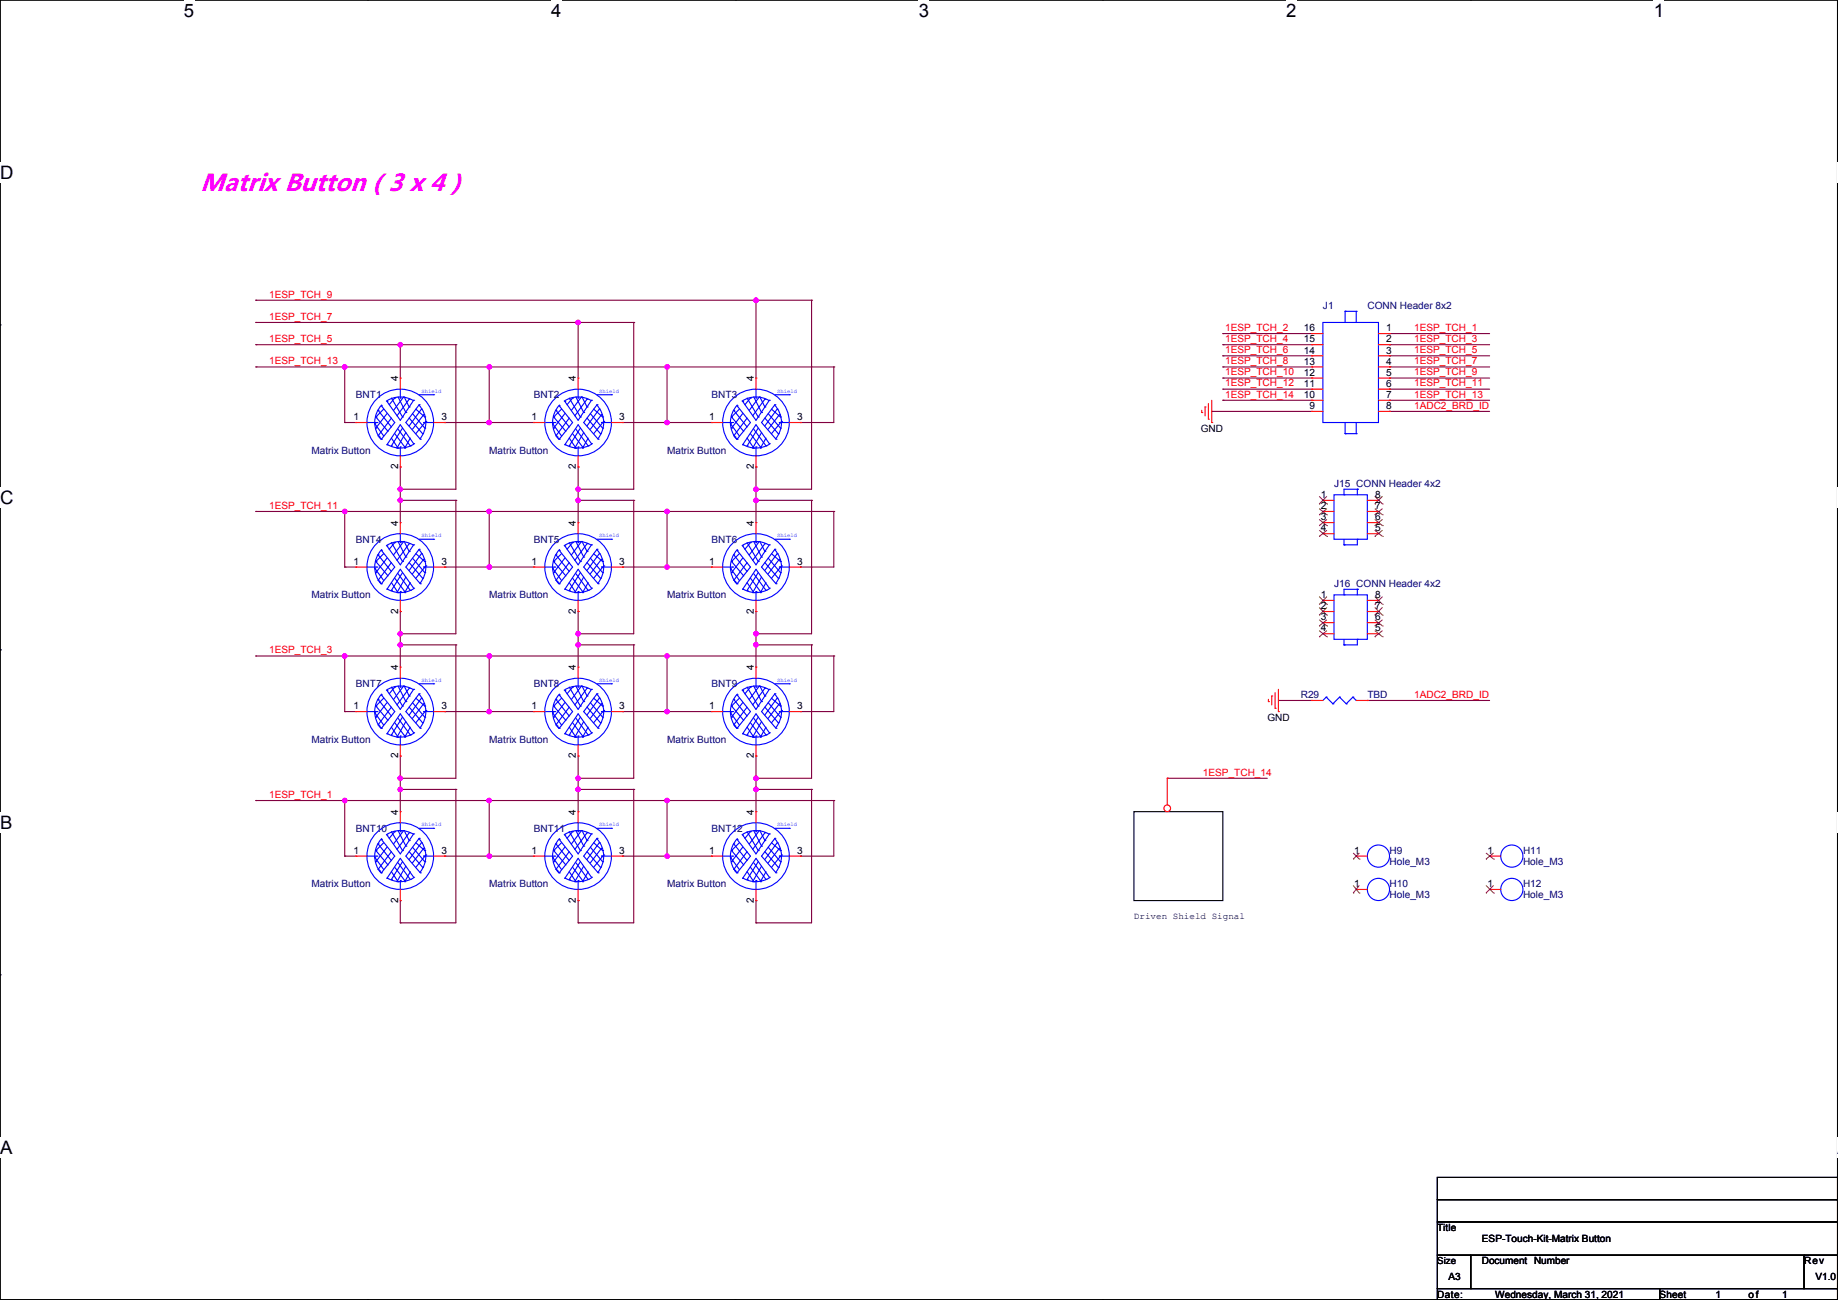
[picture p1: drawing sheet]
<svg xmlns="http://www.w3.org/2000/svg" width="420mm" height="297mm" viewBox="0 0 420 297" stroke-linecap="round" stroke-linejoin="round" font-family="sans-serif">
<defs><g id="words">
<text font-size="5.6" fill="#f0f" x="45.8" y="43.7">Matrix Button ( 3 x 4 )</text>
<g font-size="4.2">
<text x="42" y="3.8">5</text>
<text x="126" y="3.8">4</text>
<text x="209.9" y="3.8">3</text>
<text x="293.9" y="3.8">2</text>
<text x="377.9" y="3.8">1</text>
<text x="0" y="41">D</text>
<text x="0" y="115.2">C</text>
<text x="0" y="189.4">B</text>
<text x="0" y="263.7">A</text>
<text x="419.9" y="263.7">A</text>
</g>
<g font-size="2.3" fill="#f00">
<text x="61.5" y="68">1ESP_TCH_9</text>
<text x="61.5" y="73.1">1ESP_TCH_7</text>
<text x="280" y="75.6">1ESP_TCH_2</text>
<text x="323.1" y="75.6">1ESP_TCH_1</text>
<text x="61.5" y="83.2">1ESP_TCH_13</text>
<text x="61.5" y="78.1">1ESP_TCH_5</text>
<text x="280" y="78.1">1ESP_TCH_4</text>
<text x="280" y="80.7">1ESP_TCH_6</text>
<text x="280" y="83.2">1ESP_TCH_8</text>
<text x="323.1" y="83.2">1ESP_TCH_7</text>
<text x="323.1" y="80.7">1ESP_TCH_5</text>
<text x="323.1" y="78.1">1ESP_TCH_3</text>
<text x="280" y="85.8">1ESP_TCH_10</text>
<text x="280" y="88.3">1ESP_TCH_12</text>
<text x="323.1" y="88.3">1ESP_TCH_11</text>
<text x="323.1" y="85.8">1ESP_TCH_9</text>
<text x="280" y="90.8">1ESP_TCH_14</text>
<text x="323.1" y="93.4">1ADC2_BRD_ID</text>
<text x="323.1" y="90.8">1ESP_TCH_13</text>
<text x="61.5" y="116.2">1ESP_TCH_11</text>
<text x="61.5" y="149.3">1ESP_TCH_3</text>
<text x="323.1" y="159.4">1ADC2_BRD_ID</text>
<text x="274.9" y="177.2">1ESP_TCH_14</text>
<text x="61.5" y="182.3">1ESP_TCH_1</text>
</g>
<g font-size="2.3" fill="#000080">
<text x="302.3" y="70.6">J1</text>
<text x="312.5" y="70.6">CONN Header 8x2</text>
<text x="81.3" y="91">BNT1</text>
<text x="122" y="91">BNT2</text>
<text x="162.6" y="91">BNT3</text>
<text x="71.2" y="103.7">Matrix Button</text>
<text x="111.8" y="103.7">Matrix Button</text>
<text x="152.4" y="103.7">Matrix Button</text>
<text x="304.9" y="111.3">J15 CONN Header 4x2</text>
<text x="81.3" y="124">BNT4</text>
<text x="122" y="124">BNT5</text>
<text x="162.6" y="124">BNT6</text>
<text x="71.2" y="136.7">Matrix Button</text>
<text x="111.8" y="136.7">Matrix Button</text>
<text x="152.4" y="136.7">Matrix Button</text>
<text x="304.9" y="134.1">J16 CONN Header 4x2</text>
<text x="81.3" y="157">BNT7</text>
<text x="122" y="157">BNT8</text>
<text x="162.6" y="157">BNT9</text>
<text x="297.2" y="159.5">R29</text>
<text x="312.5" y="159.5">TBD</text>
<text x="71.2" y="169.7">Matrix Button</text>
<text x="111.8" y="169.7">Matrix Button</text>
<text x="152.4" y="169.7">Matrix Button</text>
<text x="81.3" y="190">BNT10</text>
<text x="122" y="190">BNT11</text>
<text x="162.6" y="190">BNT12</text>
<text x="317.6" y="195.1">H9</text>
<text x="317.6" y="197.6">Hole_M3</text>
<text x="348" y="195.1">H11</text>
<text x="348" y="197.6">Hole_M3</text>
<text x="71.2" y="202.7">Matrix Button</text>
<text x="111.8" y="202.7">Matrix Button</text>
<text x="152.4" y="202.7">Matrix Button</text>
<text x="317.6" y="202.7">H10</text>
<text x="348" y="202.7">H12</text>
<text x="317.6" y="205.3">Hole_M3</text>
<text x="348" y="205.3">Hole_M3</text>
</g>
<g font-size="2.3">
<text x="298" y="75.7">16</text>
<text x="316.8" y="75.7">1</text>
<text x="298" y="83.3">13</text>
<text x="298" y="80.8">14</text>
<text x="298" y="78.2">15</text>
<text x="316.8" y="78.2">2</text>
<text x="316.8" y="80.8">3</text>
<text x="316.8" y="83.3">4</text>
<text x="91" y="87.1" transform="rotate(-90 91 87.1)">4</text>
<text x="131.6" y="87.1" transform="rotate(-90 131.6 87.1)">4</text>
<text x="172.2" y="87.1" transform="rotate(-90 172.2 87.1)">4</text>
<text x="298" y="88.4">11</text>
<text x="298" y="85.9">12</text>
<text x="316.8" y="85.9">5</text>
<text x="316.8" y="88.4">6</text>
<text x="298" y="90.9">10</text>
<text x="299.3" y="93.5">9</text>
<text x="316.8" y="90.9">7</text>
<text x="316.8" y="93.5">8</text>
<text x="80.8" y="96">1</text>
<text x="100.9" y="96">3</text>
<text x="121.4" y="96">1</text>
<text x="141.5" y="96">3</text>
<text x="162.1" y="96">1</text>
<text x="182.2" y="96">3</text>
<text x="274.4" y="98.6">GND</text>
<text x="91" y="107.2" transform="rotate(-90 91 107.2)">2</text>
<text x="131.6" y="107.2" transform="rotate(-90 131.6 107.2)">2</text>
<text x="172.2" y="107.2" transform="rotate(-90 172.2 107.2)">2</text>
<text x="301.8" y="113.8">1</text>
<text x="314.2" y="113.8">8</text>
<text x="301.8" y="116.3">2</text>
<text x="301.8" y="118.9">3</text>
<text x="314.2" y="118.9">6</text>
<text x="314.2" y="116.3">7</text>
<text x="91" y="120.2" transform="rotate(-90 91 120.2)">4</text>
<text x="131.6" y="120.2" transform="rotate(-90 131.6 120.2)">4</text>
<text x="172.2" y="120.2" transform="rotate(-90 172.2 120.2)">4</text>
<text x="301.8" y="121.4">4</text>
<text x="314.2" y="121.4">5</text>
<text x="80.8" y="129">1</text>
<text x="100.9" y="129">3</text>
<text x="121.4" y="129">1</text>
<text x="141.5" y="129">3</text>
<text x="162.1" y="129">1</text>
<text x="182.2" y="129">3</text>
<text x="301.8" y="136.7">1</text>
<text x="314.2" y="136.7">8</text>
<text x="91" y="140.2" transform="rotate(-90 91 140.2)">2</text>
<text x="131.6" y="140.2" transform="rotate(-90 131.6 140.2)">2</text>
<text x="172.2" y="140.2" transform="rotate(-90 172.2 140.2)">2</text>
<text x="301.8" y="139.2">2</text>
<text x="301.8" y="141.7">3</text>
<text x="314.2" y="141.7">6</text>
<text x="314.2" y="139.2">7</text>
<text x="301.8" y="144.3">4</text>
<text x="314.2" y="144.3">5</text>
<text x="91" y="153.2" transform="rotate(-90 91 153.2)">4</text>
<text x="131.6" y="153.2" transform="rotate(-90 131.6 153.2)">4</text>
<text x="172.2" y="153.2" transform="rotate(-90 172.2 153.2)">4</text>
<text x="80.8" y="162.1">1</text>
<text x="100.9" y="162.1">3</text>
<text x="121.4" y="162.1">1</text>
<text x="141.5" y="162.1">3</text>
<text x="162.1" y="162.1">1</text>
<text x="182.2" y="162.1">3</text>
<text x="289.6" y="164.6">GND</text>
<text x="91" y="173.2" transform="rotate(-90 91 173.2)">2</text>
<text x="131.6" y="173.2" transform="rotate(-90 131.6 173.2)">2</text>
<text x="172.2" y="173.2" transform="rotate(-90 172.2 173.2)">2</text>
<text x="91" y="186.2" transform="rotate(-90 91 186.2)">4</text>
<text x="131.6" y="186.2" transform="rotate(-90 131.6 186.2)">4</text>
<text x="172.2" y="186.2" transform="rotate(-90 172.2 186.2)">4</text>
<text x="80.8" y="195.1">1</text>
<text x="100.9" y="195.1">3</text>
<text x="121.4" y="195.1">1</text>
<text x="141.5" y="195.1">3</text>
<text x="162.1" y="195.1">1</text>
<text x="182.2" y="195.1">3</text>
<text x="309.4" y="195.1">1</text>
<text x="339.9" y="195.1">1</text>
<text x="309.4" y="202.7">1</text>
<text x="339.9" y="202.7">1</text>
<text x="91" y="206.3" transform="rotate(-90 91 206.3)">2</text>
<text x="131.6" y="206.3" transform="rotate(-90 131.6 206.3)">2</text>
<text x="172.2" y="206.3" transform="rotate(-90 172.2 206.3)">2</text>
<text x="328.4" y="281.2">Title</text>
<text x="338.6" y="283.8">ESP-Touch-Kit-Matrix Button</text>
<text x="331" y="292.4">A3</text>
<text x="338.6" y="288.8">Document Number</text>
<text x="412.3" y="288.8">Rev</text>
<text x="414.8" y="292.4">V1.0</text>
<text x="328.4" y="296.4">Date:</text>
<text x="341.7" y="296.4">Wednesday, March 31, 2021</text>
<text x="379.2" y="296.4">Sheet</text>
<text x="392" y="296.4">1</text>
<text x="399.6" y="296.4">of</text>
<text x="407.2" y="296.4">1</text>
</g>
<text font-size="2.2" x="328.4" y="288.8">Size</text>
<text font-size="2.1" x="259.1" y="210">Driven Shield Signal</text>
<g font-size="1.3" fill="#00f">
<text x="96.3" y="89.7">Shield</text>
<text x="136.9" y="89.7">Shield</text>
<text x="177.6" y="89.7">Shield</text>
<text x="96.3" y="122.7">Shield</text>
<text x="136.9" y="122.7">Shield</text>
<text x="177.6" y="122.7">Shield</text>
<text x="96.3" y="155.7">Shield</text>
<text x="136.9" y="155.7">Shield</text>
<text x="177.6" y="155.7">Shield</text>
<text x="96.3" y="188.7">Shield</text>
<text x="136.9" y="188.7">Shield</text>
<text x="177.6" y="188.7">Shield</text>
</g>
</g></defs>
<path d="M0 0h419.9v296.9h-419.9z" fill="none" stroke="#000" stroke-width=".25"/>
<g fill="#fff">
<path d="M42 0h2.4v4.7h-2.4z"/>
<path d="M42 296.9l2.4 .1z"/>
</g>
<path d="M84 0h.1M84 296.9h.1" fill="none" stroke="#000" stroke-width=".25"/>
<g fill="#fff">
<path d="M126 0h2.3v4.7h-2.3z"/>
<path d="M126 296.9l2.3 .1z"/>
</g>
<path d="M168 0h.1M168 296.9h.1" fill="none" stroke="#000" stroke-width=".25"/>
<g fill="#fff">
<path d="M210 0h2.3v4.7h-2.3z"/>
<path d="M210 296.9l2.3 .1z"/>
</g>
<path d="M251.9 0h.1M251.9 296.9h.1" fill="none" stroke="#000" stroke-width=".25"/>
<g fill="#fff">
<path d="M293.9 0h2.4v4.7h-2.4z"/>
<path d="M293.9 296.9l2.4 .1z"/>
</g>
<path d="M335.9 0h.1M335.9 296.9h.1" fill="none" stroke="#000" stroke-width=".25"/>
<g fill="#fff">
<path d="M377.9 0h2.3v4.7h-2.3z"/>
<path d="M377.9 296.9l2.3 .1z"/>
<path d="M0 37.1h3.1v4.8h-3.1z"/>
<path d="M419.9 37.1h.1v4.8h-.1z"/>
<path d="M0 111.4h3.1v4.7h-3.1z"/>
<path d="M419.9 111.4h.1v4.7h-.1z"/>
</g>
<path d="M0 74.2h.1M419.9 74.2h.1" fill="none" stroke="#000" stroke-width=".25"/>
<g fill="#fff">
<path d="M0 185.6h2.9v4.7h-2.9z"/>
<path d="M419.9 185.6h.1v4.7h-.1z"/>
</g>
<path d="M0 148.5h.1M419.9 148.5h.1" fill="none" stroke="#000" stroke-width=".25"/>
<g fill="#fff">
<path d="M0 259.8h2.9v4.8h-2.9z"/>
<path d="M419.9 259.8h.1v4.8h-.1z"/>
</g>
<path d="M259.1 185.4h20.3v20.4h-20.3zM0 222.7h.1M419.9 222.7h.1M328.5 274.1h91.4v5.1h-91.4zM328.5 279.2h91.4v7.6h-91.4zM328.5 269h91.4v5.1h-91.4zM328.5 286.8h7.6v7.6h-7.6zM328.5 294.4h50.8v2.5h-50.8zM336.1 286.8h76.2v7.6h-76.2zM379.3 294.4h40.6v2.5h-40.6zM412.3 286.8h7.6v7.6h-7.6z" fill="none" stroke="#000" stroke-width=".25"/>
<g fill="none" stroke="#800040" stroke-width=".25">
<path d="M58.5 78.8h.1M58.5 73.7h.1M58.5 68.6h.1M58.5 78.8h45.7M58.5 73.7h86.3M58.5 68.6h127M91.5 78.8h.1M91.5 78.8v7.6M104.2 78.8h.1M104.2 78.8v33h-12.7M132.1 73.7h.1M132.1 73.7v12.7"/>
<path d="M144.8 73.7h.1M144.8 73.7v38.1h-12.7M172.8 68.6h.1M172.8 68.6v17.8M185.5 68.6h.1M185.5 68.6v43.2h-12.7M279.4 76.2h.1M279.4 78.8h.1M279.4 78.8h20.4M279.4 76.2h20.4M317.5 78.8h.1M317.5 76.2h.1"/>
<path d="M317.5 78.8h22.9M317.5 76.2h22.9M58.5 83.8h.1M58.5 83.8h132M78.8 83.8h.1M78.8 96.5h.1M78.8 83.8v12.7M78.8 96.5h2.5M101.6 96.5h.1M101.6 96.5h20.4M111.8 83.8h.1M111.8 96.5h.1"/>
<path d="M111.8 83.8v12.7M142.3 96.5h.1M142.3 96.5h20.3M152.4 83.8h.1M152.4 96.5h.1M152.4 83.8v12.7M182.9 96.5h.1M190.5 83.8h.1M190.5 83.8v12.7h-7.6M276.9 94h.1M276.9 94h22.9M279.4 91.5h.1"/>
<path d="M279.4 81.3h.1M279.4 83.8h.1M279.4 86.4h.1M279.4 88.9h.1M279.4 83.8h20.4M279.4 91.5h20.4M279.4 88.9h20.4M279.4 86.4h20.4M279.4 81.3h20.4M317.5 94h.1M317.5 91.5h.1M317.5 88.9h.1"/>
<path d="M317.5 86.4h.1M317.5 83.8h.1M317.5 81.3h.1M317.5 83.8h22.9M317.5 94h22.9M317.5 91.5h22.9M317.5 88.9h22.9M317.5 86.4h22.9M317.5 81.3h22.9M58.5 116.9h.1M58.5 116.9h132M78.8 116.9h.1"/>
<path d="M78.8 116.9v12.7M91.5 111.8h.1M91.5 114.3h.1M91.5 106.7h.1M91.5 106.7v12.7M91.5 114.3h12.7M104.2 114.3h.1M104.2 114.3v30.5h-12.7M111.8 116.9h.1M111.8 116.9v12.7M132.1 111.8h.1M132.1 114.3h.1"/>
<path d="M132.1 106.7h.1M132.1 106.7v12.7M132.1 114.3h12.7M144.8 114.3h.1M144.8 114.3v30.5h-12.7M152.4 116.9h.1M152.4 116.9v12.7M172.8 111.8h.1M172.8 114.3h.1M172.8 106.7h.1M172.8 106.7v12.7M172.8 114.3h12.7"/>
<path d="M185.5 114.3h.1M185.5 114.3v30.5h-12.7M190.5 116.9h.1M190.5 116.9v12.7h-7.6M78.8 129.6h.1M78.8 129.6h2.5M91.5 139.7h.1M91.5 139.7v12.7M101.6 129.6h.1M101.6 129.6h20.4M111.8 129.6h.1M132.1 139.7h.1"/>
<path d="M132.1 139.7v12.7M142.3 129.6h.1M142.3 129.6h20.3M152.4 129.6h.1M172.8 139.7h.1M172.8 139.7v12.7M182.9 129.6h.1M58.5 149.9h.1M58.5 149.9h132M78.8 149.9h.1M78.8 149.9v12.7M91.5 144.8h.1"/>
<path d="M91.5 147.3h.1M91.5 147.3h12.7M104.2 147.3h.1M104.2 147.3v30.5h-12.7M111.8 149.9h.1M111.8 149.9v12.7M132.1 144.8h.1M132.1 147.3h.1M132.1 147.3h12.7M144.8 147.3h.1M144.8 147.3v30.5h-12.7M152.4 149.9h.1"/>
<path d="M152.4 149.9v12.7M172.8 144.8h.1M172.8 147.3h.1M172.8 147.3h12.7M185.5 147.3h.1M185.5 147.3v30.5h-12.7M190.5 149.9h.1M190.5 149.9v12.7h-7.6M78.8 162.6h.1M78.8 162.6h2.5M91.5 177.8h.1M91.5 172.7h.1"/>
<path d="M91.5 172.7v12.7M101.6 162.6h.1M101.6 162.6h20.4M111.8 162.6h.1M132.1 177.8h.1M132.1 172.7h.1M132.1 172.7v12.7M142.3 162.6h.1M142.3 162.6h20.3M152.4 162.6h.1M172.8 177.8h.1M172.8 172.7h.1"/>
<path d="M172.8 172.7v12.7M182.9 162.6h.1M266.7 177.8h.1M266.7 177.8h22.9M292.1 160h.1M292.1 160h7.7M312.5 160h.1M312.5 160h27.9M58.5 182.9h.1M58.5 182.9h132M78.8 195.6h.1M78.8 182.9h.1"/>
<path d="M78.8 182.9v12.7M78.8 195.6h2.5M91.5 180.4h.1M91.5 180.4h12.7M101.6 195.6h.1M101.6 195.6h20.4M104.2 180.4h.1M104.2 180.4v30.4h-12.7M111.8 182.9h.1M111.8 195.6h.1M111.8 182.9v12.7M132.1 180.4h.1"/>
<path d="M132.1 180.4h12.7M142.3 195.6h.1M142.3 195.6h20.3M144.8 180.4h.1M144.8 180.4v30.4h-12.7M152.4 182.9h.1M152.4 195.6h.1M152.4 182.9v12.7M172.8 180.4h.1M172.8 180.4h12.7M182.9 195.6h.1M185.5 180.4h.1"/>
<path d="M185.5 180.4v30.4h-12.7M190.5 182.9h.1M190.5 182.9v12.7h-7.6M91.5 210.8h.1M91.5 205.8h.1M91.5 205.8v5M132.1 210.8h.1M132.1 205.8h.1M132.1 205.8v5M172.8 210.8h.1M172.8 205.8h.1M172.8 205.8v5"/>
</g>
<g fill="#f0f" stroke="#f0f" stroke-width=".25">
<circle cx="111.8" cy="96.5" r=".5"/>
<circle cx="111.8" cy="83.8" r=".5"/>
<circle cx="78.8" cy="83.8" r=".5"/>
<circle cx="152.4" cy="83.8" r=".5"/>
<circle cx="111.8" cy="162.6" r=".5"/>
<circle cx="111.8" cy="116.8" r=".5"/>
<circle cx="78.8" cy="116.8" r=".5"/>
<circle cx="152.4" cy="129.5" r=".5"/>
<circle cx="152.4" cy="116.8" r=".5"/>
<circle cx="111.8" cy="149.9" r=".5"/>
<circle cx="78.8" cy="149.9" r=".5"/>
<circle cx="152.4" cy="162.6" r=".5"/>
<circle cx="152.4" cy="149.9" r=".5"/>
<circle cx="152.4" cy="96.5" r=".5"/>
<circle cx="91.5" cy="144.8" r=".5"/>
<circle cx="132.1" cy="114.3" r=".5"/>
<circle cx="111.8" cy="129.5" r=".5"/>
<circle cx="172.7" cy="114.3" r=".5"/>
<circle cx="172.7" cy="144.8" r=".5"/>
<circle cx="172.7" cy="177.8" r=".5"/>
<circle cx="91.5" cy="147.3" r=".5"/>
<circle cx="91.5" cy="114.3" r=".5"/>
<circle cx="91.5" cy="111.8" r=".5"/>
<circle cx="91.5" cy="177.8" r=".5"/>
<circle cx="172.7" cy="147.3" r=".5"/>
<circle cx="172.7" cy="111.8" r=".5"/>
<circle cx="132.1" cy="111.8" r=".5"/>
<circle cx="132.1" cy="144.8" r=".5"/>
<circle cx="132.1" cy="147.3" r=".5"/>
<circle cx="132.1" cy="73.7" r=".5"/>
<circle cx="91.5" cy="78.7" r=".5"/>
<circle cx="172.7" cy="68.6" r=".5"/>
<circle cx="91.5" cy="180.3" r=".5"/>
<circle cx="132.1" cy="177.8" r=".5"/>
<circle cx="132.1" cy="180.3" r=".5"/>
<circle cx="172.7" cy="180.3" r=".5"/>
<circle cx="152.4" cy="195.6" r=".5"/>
<circle cx="152.4" cy="182.9" r=".5"/>
<circle cx="111.8" cy="195.6" r=".5"/>
<circle cx="111.8" cy="182.9" r=".5"/>
<circle cx="78.8" cy="182.9" r=".5"/>
</g>
<g fill="none" stroke="#f00" stroke-width=".25">
<path d="M81.3 96.5h.1M81.3 96.5h2.6M91.5 86.4h.1M91.5 86.4v2.5M99.1 96.5h2.5M101.6 96.5h.1M122 96.5h.1M122 96.5h2.5M132.1 86.4h.1M132.1 86.4v2.5M139.7 96.5h2.6M142.3 96.5h.1"/>
<path d="M162.6 96.5h.1M162.6 96.5h2.5M172.8 86.4h.1M172.8 86.4v2.5M180.4 96.5h2.5M182.9 96.5h.1M274.6 94.2h.1M274.6 93.7v.5M275.4 93h.1M275.4 93v2M276.1 95.8h.1M276.1 92.2v3.6"/>
<path d="M276.9 96.5h.1M276.9 91.5v5M91.5 106.7h.1M91.5 119.4h.1M91.5 104.2v2.5M91.5 119.4v2.5M132.1 106.7h.1M132.1 119.4h.1M132.1 104.2v2.5M132.1 119.4v2.5M172.8 106.7h.1M172.8 104.2v2.5"/>
<path d="M81.3 129.6h.1M81.3 129.6h2.6M91.5 139.7h.1M91.5 137.2v2.5M99.1 129.6h2.5M101.6 129.6h.1M122 129.6h.1M122 129.6h2.5M132.1 139.7h.1M132.1 137.2v2.5M139.7 129.6h2.6M142.3 129.6h.1"/>
<path d="M302.3 137.2h.1M302.3 139.7h.1M302.3 137.2h2.5M302.3 139.7h2.5M312.5 137.2h2.5M312.5 139.7h2.5M315 137.2h.1M315 139.7h.1M289.8 159.8v.5M290.6 159h.1M290.6 159v2M291.4 158.3v3.5"/>
<path d="M292.1 157.5v5.1M302.3 142.3h.1M302.3 144.8h.1M302.3 142.3h2.5M302.3 144.8h2.5M312.5 142.3h2.5M312.5 144.8h2.5M315 144.8h.1M315 142.3h.1M289.8 160.3h.1M291.4 161.8h.1M292.1 162.6h.1"/>
</g>
<g fill="none" stroke="#00f" stroke-width=".25">
<path d="M83.9 96.5h2.2M85.6 96.8h.1M85.6 96.8l2.1 2.8M85.9 97.8h.1M85.9 95.3h.1M85.9 95.3l2.8 3.3M86.1 96.5h.1M86.4 99.6h.1M86.4 93.7h.1M86.4 93.7l3 3.8M86.6 99.8h.1M86.6 99.8l.6 .5"/>
<path d="M87.2 92.7h.1M87.2 92.7l3 3.8-3 3.8M87.2 92.5a5.8 5.8 0 0 0-.1 7.9M87.7 93.5l-1.8 1.8M88.4 91.7h.1M88.4 94.5l-2.5 3.3M89.4 90.9l2.6 4.4M89.4 95.5l-3 4.1M90.2 90.9h.1M90.2 90.9l-1.3 1.6M90.2 99.1l2.3 3M91 90.7l1.7 3.5"/>
<path d="M91 98.1l2.8 3.8M91.5 90.9h.1M91.7 88.9a7.6 7.6 0 0 1 6.5 11.3 7.6 7.6 0 0 1-13 .7 7.6 7.6 0 0 1 5.1-11.9l1.2-.1v2M92 95.3h.1M92 97.8l-2.6 4.1M92.2 90.7h.1M92.2 90.7l-2.3 3M92.5 90.9l1 2.1M92.7 94.2h.1M92.7 98.8l-2 3.6M93.5 93h.1M93.5 91.2h.1"/>
<path d="M93.5 91.2l-2.8 3.8M93.5 95.5l3.1 3.6M94.3 94.5l2.8 3.3M94.4 91.5a5.8 5.8 0 0 0-6.1 .1M94.5 91.5h.1M94.5 91.5l-3 4.5-3.1-4.3M95 93.5l2.1 1.8M95.7 92.5a5.8 5.8 0 0 1 .3 7.7M95.8 92.5h.1M95.8 90.2h3.3M95.8 92.5l-3.1 4 3.3 3.8M96.3 93.5h.1"/>
<path d="M96.3 93.5l-2.8 3.8M96.6 99.1h.1M96.8 96.5h.1M96.8 94.8h.1M96.8 96.5h2.3M96.8 94.8l-2.5 3.3M97.1 97.8h.1M97.1 95.3h.1M97.3 96.3h.1M97.3 96.3l-2.3 2.8M99.1 90.2h.1M124.5 96.5h2.3"/>
<path d="M126.3 96.8h.1M126.3 96.8l2 2.8M126.5 97.8h.1M126.5 95.3h.1M126.5 95.3l2.8 3.3M126.8 96.5h.1M127 99.6h.1M127 93.7h.1M127 93.7l3.1 3.8M127.3 99.8h.1M127.3 99.8l.5 .5M127.8 92.7h.1"/>
<path d="M127.8 92.7l3 3.8-3 3.8M127.9 92.5a5.8 5.8 0 0 0-.2 7.9M128.3 93.5l-1.8 1.8M129.1 91.7h.1M129.1 94.5l-2.6 3.3M130.1 90.9l2.5 4.4M130.1 95.5l-3.1 4.1M130.8 90.9h.1M130.8 90.9l-1.2 1.6M130.8 99.1l2.3 3M131.6 90.7l1.8 3.5M131.6 98.1l2.8 3.8"/>
<path d="M132.1 90.9h.1M132.4 88.9a7.6 7.6 0 0 1 6.4 11.3 7.6 7.6 0 0 1-12.9 .7 7.6 7.6 0 0 1 5.1-11.9l1.1-.1v2M132.6 95.3h.1M132.6 97.8l-2.5 4.1M132.9 90.7h.1M132.9 90.7l-2.3 3M133.1 90.9l1 2.1M133.4 94.2h.1M133.4 98.8l-2.1 3.6M134.1 93h.1M134.1 91.2h.1M134.1 91.2l-2.8 3.8"/>
<path d="M134.1 95.5l3.1 3.6M134.9 94.5l2.8 3.3M135 91.5a5.8 5.8 0 0 0-6.1 .1M135.2 91.5h.1M135.2 91.5l-3.1 4.5-3-4.3M135.7 93.5l2 1.8M136.4 92.5a5.8 5.8 0 0 1 .2 7.7M136.4 92.5h.1M136.4 92.5l-3 4 3.3 3.8M136.4 90.2h3.3M136.9 93.5h.1M136.9 93.5l-2.8 3.8"/>
<path d="M137.2 99.1h.1M137.4 96.5h.1M137.4 94.8h.1M137.4 96.5h2.3M137.4 94.8l-2.5 3.3M137.7 97.8h.1M137.7 95.3h.1M138 96.3h.1M138 96.3l-2.3 2.8M139.7 90.2h.1M165.1 96.5h2.3M166.9 96.8h.1"/>
<path d="M166.9 96.8l2 2.8M167.2 97.8h.1M167.2 95.3h.1M167.2 95.3l2.8 3.3M167.4 96.5h.1M167.7 99.6h.1M167.7 93.7h.1M167.7 93.7l3 3.8M167.9 99.8h.1M167.9 99.8l.5 .5M168.4 92.7h.1M168.4 92.7l3.1 3.8-3.1 3.8"/>
<path d="M168.5 92.5a5.8 5.8 0 0 0-.1 7.9M168.9 93.5l-1.7 1.8M169.7 91.7h.1M169.7 94.5l-2.5 3.3M170.7 90.9l2.6 4.4M170.7 95.5l-3 4.1M171.5 90.9h.1M171.5 90.9l-1.3 1.6M171.5 99.1l2.3 3M172.2 90.7l1.8 3.5M172.2 98.1l2.8 3.8M172.8 90.9h.1"/>
<path d="M173 88.9a7.6 7.6 0 0 1 6.4 11.3 7.6 7.6 0 0 1-12.9 .7 7.6 7.6 0 0 1 5.1-11.9l1.2-.1v2M173.3 95.3h.1M173.3 97.8l-2.6 4.1M173.5 90.7h.1M173.5 90.7l-2.3 3M173.8 90.9l1 2.1M174 94.2h.1M174 98.8l-2 3.6M174.8 93h.1M174.8 91.2h.1M174.8 91.2l-2.8 3.8M174.8 95.5l3 3.6"/>
<path d="M175.5 94.5l2.8 3.3M175.7 91.5a5.8 5.8 0 0 0-6.1 .1M175.8 91.5h.1M175.8 91.5l-3 4.5-3.1-4.3M176.3 93.5l2 1.8M177 92.5a5.8 5.8 0 0 1 .3 7.7M177.1 92.5h.1M177.1 90.2h3.3M177.1 92.5l-3.1 4 3.3 3.8M177.6 93.5h.1M177.6 93.5l-2.8 3.8M177.8 99.1h.1"/>
<path d="M178.1 96.5h.1M178.1 94.8h.1M178.1 96.5h2.3M178.1 94.8l-2.6 3.3M178.3 97.8h.1M178.3 95.3h.1M178.6 96.3h.1M178.6 96.3l-2.3 2.8M180.4 90.2h.1M87.2 100.3h.1M88.4 101.6h.1M89.4 101.9h.1"/>
<path d="M89.4 100.1l1.6 2.3M90.7 102.4h.1M91 102.4h.1M91.5 102.1h.1M91.5 102.1v2.1M92.5 102.1h.1M92.5 102.4h.1M93.8 101.9h.1M93.8 100.1l-1.3 2.3M94.5 101.4h.1M94.5 101.4l-3-4.4-3.1 4.6M94.6 101.5a5.8 5.8 0 0 1-6.1 0"/>
<path d="M96 100.3h.1M127.8 100.3h.1M129.1 101.6h.1M130.1 101.9h.1M130.1 100.1l1.5 2.3M131.3 102.4h.1M131.6 102.4h.1M132.1 102.1h.1M132.1 102.1v2.1M133.1 102.1h.1M133.1 102.4h.1M134.4 101.9h.1"/>
<path d="M134.4 100.1l-1.3 2.3M135.2 101.4h.1M135.2 101.4l-3.1-4.4-3 4.6M135.2 101.5a5.8 5.8 0 0 1-6.1 0M136.7 100.3h.1M168.4 100.3h.1M169.7 101.6h.1M170.7 101.9h.1M170.7 100.1l1.5 2.3M172 102.4h.1M172.2 102.4h.1M172.8 102.1h.1"/>
<path d="M172.8 102.1v2.1M173.8 102.1h.1M173.8 102.4h.1M175 101.9h.1M175 100.1l-1.2 2.3M175.8 101.4h.1M175.8 101.4l-3-4.4-3.1 4.6M175.9 101.5a5.8 5.8 0 0 1-6.1 0M177.3 100.3h.1M83.9 129.6h2.2M85.6 129.8h.1M85.6 129.8l2.1 2.8"/>
<path d="M85.9 130.8h.1M85.9 128.3h.1M85.9 128.3l2.8 3.3M86.1 129.6h.1M86.4 132.6h.1M86.4 126.8h.1M86.4 126.8l3 3.8M86.6 132.9h.1M86.6 132.9l.6 .5M87.2 125.7h.1M87.2 133.4h.1M87.2 125.7l3 3.9-3 3.8"/>
<path d="M87.2 125.5a5.8 5.8 0 0 0-.1 7.9M87.7 126.5l-1.8 1.8M88.4 124.7h.1M88.4 134.6h.1M88.4 127.5l-2.5 3.3M89.4 134.9h.1M89.4 124l2.6 4.3M89.4 128.5l-3 4.1M89.4 133.1l1.6 2.3M90.2 124h.1M90.2 124l-1.3 1.5M90.2 132.1l2.3 3"/>
<path d="M90.7 135.4h.1M91 135.4h.1M91 123.7l1.7 3.6M91 131.1l2.8 3.8M91.5 124h.1M91.5 135.1h.1M91.5 135.1v2.1M91.7 121.9a7.6 7.6 0 0 1 6.5 11.3 7.6 7.6 0 0 1-13 .7 7.6 7.6 0 0 1 5.1-11.9l1.2-.1v2.1M92 128.3h.1M92 130.8l-2.6 4.1M92.2 123.7h.1M92.2 123.7l-2.3 3.1"/>
<path d="M92.5 135.1h.1M92.5 135.4h.1M92.5 124l1 2M92.7 127.3h.1M92.7 131.8l-2 3.6M93.5 126h.1M93.5 124.2h.1M93.5 124.2l-2.8 3.8M93.5 128.5l3.1 3.6M93.8 134.9h.1M93.8 133.1l-1.3 2.3M94.3 127.5l2.8 3.3"/>
<path d="M94.4 124.5a5.8 5.8 0 0 0-6.1 .2M94.5 124.5h.1M94.5 134.4h.1M94.5 124.5l-3 4.5-3.1-4.3M94.5 134.4l-3-4.3-3.1 4.5M94.6 134.5a5.8 5.8 0 0 1-6.1 .1M95 126.5l2.1 1.8M95.7 125.6a5.8 5.8 0 0 1 .3 7.7M95.8 125.5h.1M95.8 125.5l-3.1 4.1 3.3 3.8M95.8 123.2h3.3M96 133.4h.1"/>
<path d="M96.3 126.5h.1M96.3 126.5l-2.8 3.8M96.6 132.1h.1M96.8 129.6h.1M96.8 127.8h.1M96.8 129.6h2.3M96.8 127.8l-2.5 3.3M97.1 130.8h.1M97.1 128.3h.1M97.3 129.3h.1M97.3 129.3l-2.3 2.8M99.1 123.2h.1"/>
<path d="M124.5 129.6h2.3M126.3 129.8h.1M126.3 129.8l2 2.8M126.5 130.8h.1M126.5 128.3h.1M126.5 128.3l2.8 3.3M126.8 129.6h.1M127 132.6h.1M127 126.8h.1M127 126.8l3.1 3.8M127.3 132.9h.1M127.3 132.9l.5 .5"/>
<path d="M127.8 125.7h.1M127.8 133.4h.1M127.8 125.7l3 3.9-3 3.8M127.9 125.5a5.8 5.8 0 0 0-.2 7.9M128.3 126.5l-1.8 1.8M129.1 124.7h.1M129.1 134.6h.1M129.1 127.5l-2.6 3.3M130.1 134.9h.1M130.1 124l2.5 4.3M130.1 128.5l-3.1 4.1M130.1 133.1l1.5 2.3"/>
<path d="M130.8 124h.1M130.8 124l-1.2 1.5M130.8 132.1l2.3 3M131.3 135.4h.1M131.6 135.4h.1M131.6 123.7l1.8 3.6M131.6 131.1l2.8 3.8M132.1 124h.1M132.1 135.1h.1M132.1 135.1v2.1M132.4 121.9a7.6 7.6 0 0 1 6.4 11.3 7.6 7.6 0 0 1-12.9 .7 7.6 7.6 0 0 1 5.1-11.9l1.1-.1v2.1M132.6 128.3h.1"/>
<path d="M132.6 130.8l-2.5 4.1M132.9 123.7h.1M132.9 123.7l-2.3 3.1M133.1 135.1h.1M133.1 135.4h.1M133.1 124l1 2M133.4 127.3h.1M133.4 131.8l-2.1 3.6M134.1 126h.1M134.1 124.2h.1M134.1 124.2l-2.8 3.8M134.1 128.5l3.1 3.6"/>
<path d="M134.4 134.9h.1M134.4 133.1l-1.3 2.3M134.9 127.5l2.8 3.3M135 124.5a5.8 5.8 0 0 0-6.1 .2M135.2 124.5h.1M135.2 134.4h.1M135.2 124.5l-3.1 4.5-3-4.3M135.2 134.4l-3.1-4.3-3 4.5M135.2 134.5a5.8 5.8 0 0 1-6.1 .1M135.7 126.5l2 1.8M136.4 125.6a5.8 5.8 0 0 1 .2 7.7M136.4 125.5h.1"/>
<path d="M136.4 123.2h3.3M136.4 125.5l-3 4.1 3.3 3.8M136.7 133.4h.1M136.9 126.5h.1M136.9 126.5l-2.8 3.8M137.2 132.1h.1M137.4 129.6h.1M137.4 127.8h.1M137.4 129.6h2.3M137.4 127.8l-2.5 3.3M137.7 130.8h.1M137.7 128.3h.1"/>
<path d="M138 129.3h.1M138 129.3l-2.3 2.8M139.7 123.2h.1M304.8 135.9h7.7v10.2h-7.7zM307.1 135.9h.1M310.2 134.6h.1M310.2 134.6h-3.1v1.3M310.2 134.6v1.3M307.1 147.3h.1M307.1 146.1v1.2M310.2 146.1h.1M310.2 146.1v1.2h-3.1"/>
</g>
<g fill="none" stroke="#804000" stroke-width=".23">
<path d="M301.4 138.1h.1M301.4 136.3l1.8 1.8M301.4 138.8l1.8 1.7M303.2 138.1h.1M303.2 136.3l-1.8 1.8M303.2 138.8l-1.8 1.7M314.1 138.1h.1M314.1 136.3l1.8 1.8M314.1 138.8l1.8 1.7M315.9 138.1h.1M315.9 136.3l-1.8 1.8M315.9 138.8l-1.8 1.7"/>
<path d="M301.4 140.5h.1M301.4 143h.1M301.4 145.5h.1M301.4 141.6l1.8 1.4M301.4 144.1l1.8 1.4M303.2 140.5h.1M303.2 143h.1M303.2 145.5h.1M303.2 141.6l-1.8 1.4M303.2 144.1l-1.8 1.4M314.1 145.5h.1M314.1 143h.1"/>
<path d="M314.1 140.5h.1M314.1 144.1l1.8 1.4M314.1 141.6l1.8 1.4M315.9 145.5h.1M315.9 143h.1M315.9 140.5h.1M315.9 144.1l-1.8 1.4M315.9 141.6l-1.8 1.4"/>
</g>
<g fill="none" stroke="#00f" stroke-width="1.5">
<circle cx="86.4" cy="96.5" r=".25"/>
<circle cx="91.5" cy="91.2" r=".25"/>
<circle cx="96.8" cy="96.5" r=".25"/>
<circle cx="127" cy="96.5" r=".25"/>
<circle cx="132.1" cy="91.2" r=".25"/>
<circle cx="137.4" cy="96.5" r=".25"/>
<circle cx="167.7" cy="96.5" r=".25"/>
<circle cx="172.7" cy="91.2" r=".25"/>
<circle cx="178.1" cy="96.5" r=".25"/>
<circle cx="91.5" cy="101.9" r=".25"/>
<circle cx="132.1" cy="101.9" r=".25"/>
<circle cx="172.7" cy="101.9" r=".25"/>
<circle cx="86.4" cy="129.5" r=".25"/>
<circle cx="91.5" cy="124.2" r=".25"/>
<circle cx="91.5" cy="134.9" r=".25"/>
<circle cx="96.8" cy="129.5" r=".25"/>
<circle cx="127" cy="129.5" r=".25"/>
<circle cx="132.1" cy="124.2" r=".25"/>
<circle cx="132.1" cy="134.9" r=".25"/>
<circle cx="137.4" cy="129.5" r=".25"/>
</g>
<circle cx="266.7" cy="184.7" r=".76" fill="#fff" stroke="#f00" stroke-width=".25"/>
<g fill="none" stroke="#f00" stroke-width=".25">
<path d="M299.8 78.8h.1M299.8 76.2h.1M299.8 76.2h2.5M299.8 78.8h2.5M315 76.2h2.5M315 78.8h2.5M317.5 76.2h.1M317.5 78.8h.1M299.8 94h.1M299.8 91.5h.1M299.8 88.9h.1M299.8 86.4h.1"/>
<path d="M299.8 83.8h.1M299.8 81.3h.1M299.8 81.3h2.5M299.8 83.8h2.5M299.8 86.4h2.5M299.8 88.9h2.5M299.8 91.5h2.5M299.8 94h2.5M315 81.3h2.5M315 83.8h2.5M315 86.4h2.5M315 88.9h2.5"/>
<path d="M315 91.5h2.5M315 94h2.5M317.5 81.3h.1M317.5 83.8h.1M317.5 86.4h.1M317.5 88.9h.1M317.5 91.5h.1M317.5 94h.1M172.8 119.4h.1M172.8 119.4v2.5M302.3 114.3h.1M302.3 116.9h.1"/>
<path d="M302.3 119.4h.1M302.3 114.3h2.5M302.3 116.9h2.5M302.3 119.4h2.5M312.5 114.3h2.5M312.5 116.9h2.5M312.5 119.4h2.5M315 119.4h.1M315 114.3h.1M315 116.9h.1M162.6 129.6h.1M162.6 129.6h2.5"/>
<path d="M172.8 139.7h.1M172.8 137.2v2.5M180.4 129.6h2.5M182.9 129.6h.1M302.3 121.9h.1M302.3 121.9h2.5M312.5 121.9h2.5M315 121.9h.1M91.5 152.4h.1M91.5 152.4v2.6M132.1 152.4h.1M132.1 152.4v2.6"/>
<path d="M172.8 152.4h.1M172.8 152.4v2.6M81.3 162.6h.1M81.3 162.6h2.6M91.5 172.7h.1M91.5 170.2v2.5M99.1 162.6h2.5M101.6 162.6h.1M122 162.6h.1M122 162.6h2.5M132.1 172.7h.1M132.1 170.2v2.5"/>
<path d="M139.7 162.6h2.6M142.3 162.6h.1M162.6 162.6h.1M162.6 162.6h2.5M172.8 172.7h.1M172.8 170.2v2.5M180.4 162.6h2.5M182.9 162.6h.1M266.7 177.8h.1M266.7 177.8v6.1M299.8 160h.1M299.8 160h2.5"/>
<path d="M309.9 160h2.6M312.5 160h.1M81.3 195.6h.1M81.3 195.6h2.6M91.5 185.4h.1M91.5 185.4v2.6M99.1 195.6h2.5M101.6 195.6h.1M122 195.6h.1M122 195.6h2.5M132.1 185.4h.1M132.1 185.4v2.6"/>
<path d="M139.7 195.6h2.6M142.3 195.6h.1M162.6 195.6h.1M162.6 195.6h2.5M172.8 185.4h.1M172.8 185.4v2.6M180.4 195.6h2.5M182.9 195.6h.1M309.9 195.6h.1M309.9 195.6h2.6M340.4 195.6h.1M340.4 195.6h2.5"/>
<path d="M91.5 205.8h.1M91.5 203.2v2.6M132.1 205.8h.1M132.1 203.2v2.6M172.8 205.8h.1M172.8 203.2v2.6M309.9 203.2h.1M309.9 203.2h2.6M340.4 203.2h.1M340.4 203.2h2.5"/>
</g>
<g fill="none" stroke="#00f" stroke-width=".25">
<path d="M302.3 73.7h12.7v22.8h-12.7zM307.4 71.1h.1M307.4 71.1h2.5M307.4 71.1v2.6M309.9 71.1h.1M309.9 71.1v2.6M307.4 99.1h.1M307.4 96.5v2.6M307.4 99.1h2.5M309.9 99.1h.1M309.9 96.5v2.6M304.8 113h7.7v10.2h-7.7z"/>
<path d="M307.1 113h.1M310.2 111.8h.1M310.2 111.8h-3.1v1.2M310.2 111.8v1.2M165.1 129.6h2.3M166.9 129.8h.1M166.9 129.8l2 2.8M167.2 130.8h.1M167.2 128.3h.1M167.2 128.3l2.8 3.3M167.4 129.6h.1M167.7 132.6h.1"/>
<path d="M167.7 126.8h.1M167.7 126.8l3 3.8M167.9 132.9h.1M167.9 132.9l.5 .5M168.4 125.7h.1M168.4 133.4h.1M168.4 125.7l3.1 3.9-3.1 3.8M168.5 125.5a5.8 5.8 0 0 0-.1 7.9M168.9 126.5l-1.7 1.8M169.7 124.7h.1M169.7 134.6h.1M169.7 127.5l-2.5 3.3"/>
<path d="M170.7 134.9h.1M170.7 124l2.6 4.3M170.7 128.5l-3 4.1M170.7 133.1l1.5 2.3M171.5 124h.1M171.5 124l-1.3 1.5M171.5 132.1l2.3 3M172 135.4h.1M172.2 135.4h.1M172.2 123.7l1.8 3.6M172.2 131.1l2.8 3.8M172.8 124h.1"/>
<path d="M172.8 135.1h.1M172.8 135.1v2.1M173 121.9a7.6 7.6 0 0 1 6.4 11.3 7.6 7.6 0 0 1-12.9 .7 7.6 7.6 0 0 1 5.1-11.9l1.2-.1v2.1M173.3 128.3h.1M173.3 130.8l-2.6 4.1M173.5 123.7h.1M173.5 123.7l-2.3 3.1M173.8 135.1h.1M173.8 135.4h.1M173.8 124l1 2M174 127.3h.1M174 131.8l-2 3.6"/>
<path d="M174.8 126h.1M174.8 124.2h.1M174.8 124.2l-2.8 3.8M174.8 128.5l3 3.6M175 134.9h.1M175 133.1l-1.2 2.3M175.5 127.5l2.8 3.3M175.7 124.5a5.8 5.8 0 0 0-6.1 .2M175.8 124.5h.1M175.8 134.4h.1M175.8 124.5l-3 4.5-3.1-4.3M175.8 134.4l-3-4.3-3.1 4.5"/>
<path d="M175.9 134.5a5.8 5.8 0 0 1-6.1 .1M176.3 126.5l2 1.8M177 125.6a5.8 5.8 0 0 1 .3 7.7M177.1 125.5h.1M177.1 125.5l-3.1 4.1 3.3 3.8M177.1 123.2h3.3M177.3 133.4h.1M177.6 126.5h.1M177.6 126.5l-2.8 3.8M177.8 132.1h.1M178.1 129.6h.1M178.1 127.8h.1"/>
<path d="M178.1 129.6h2.3M178.1 127.8l-2.6 3.3M178.3 130.8h.1M178.3 128.3h.1M178.6 129.3h.1M178.6 129.3l-2.3 2.8M180.4 123.2h.1M307.1 124.5h.1M307.1 123.2v1.3M310.2 123.2h.1M310.2 123.2v1.3h-3.1M86.4 159.8h.1"/>
<path d="M86.4 159.8l3 3.8M87.2 158.8h.1M87.2 158.8l3 3.8-3 3.8M87.2 158.6a5.8 5.8 0 0 0-.1 7.8M87.7 159.5l-1.8 1.8M88.4 157.7h.1M89.4 157l2.6 4.3M90.2 157h.1M90.2 157l-1.3 1.5M91 156.7l1.7 3.6M91.5 157h.1M91.7 155a7.6 7.6 0 0 1 6.5 11.2 7.6 7.6 0 0 1-13 .7 7.6 7.6 0 0 1 5.1-11.9h1.2v2"/>
<path d="M92.2 156.7h.1M92.2 156.7l-2.3 3.1M92.5 157l1 2M93.5 159h.1M93.5 157.2h.1M93.5 157.2l-2.8 3.8M94.4 157.5a5.8 5.8 0 0 0-6.1 .2M94.5 157.5h.1M94.5 157.5l-3 4.6-3.1-4.4M95 159.5l2.1 1.8M95.7 158.6a5.8 5.8 0 0 1 .3 7.7M95.8 158.5h.1"/>
<path d="M95.8 158.5l-3.1 4.1 3.3 3.8M95.8 156.2h3.3M96.3 159.5h.1M96.3 159.5l-2.8 3.8M99.1 156.2h.1M127 159.8h.1M127 159.8l3.1 3.8M127.8 158.8h.1M127.8 158.8l3 3.8-3 3.8M127.9 158.6a5.8 5.8 0 0 0-.2 7.8M128.3 159.5l-1.8 1.8M129.1 157.7h.1"/>
<path d="M130.1 157l2.5 4.3M130.8 157h.1M130.8 157l-1.2 1.5M131.6 156.7l1.8 3.6M132.1 157h.1M132.4 155a7.6 7.6 0 0 1 6.4 11.2 7.6 7.6 0 0 1-12.9 .7 7.6 7.6 0 0 1 5.1-11.9h1.1v2M132.9 156.7h.1M132.9 156.7l-2.3 3.1M133.1 157l1 2M134.1 159h.1M134.1 157.2h.1M134.1 157.2l-2.8 3.8"/>
<path d="M135 157.5a5.8 5.8 0 0 0-6.1 .2M135.2 157.5h.1M135.2 157.5l-3.1 4.6-3-4.4M135.7 159.5l2 1.8M136.4 158.6a5.8 5.8 0 0 1 .2 7.7M136.4 158.5h.1M136.4 156.2h3.3M136.4 158.5l-3 4.1 3.3 3.8M136.9 159.5h.1M136.9 159.5l-2.8 3.8M139.7 156.2h.1M167.7 159.8h.1"/>
<path d="M167.7 159.8l3 3.8M168.4 158.8h.1M168.4 158.8l3.1 3.8-3.1 3.8M168.5 158.6a5.8 5.8 0 0 0-.1 7.8M168.9 159.5l-1.7 1.8M169.7 157.7h.1M170.7 157l2.6 4.3M171.5 157h.1M171.5 157l-1.3 1.5M172.2 156.7l1.8 3.6M172.8 157h.1M173 155a7.6 7.6 0 0 1 6.4 11.2 7.6 7.6 0 0 1-12.9 .7 7.6 7.6 0 0 1 5.1-11.9h1.2v2"/>
<path d="M173.5 156.7h.1M173.5 156.7l-2.3 3.1M173.8 157l1 2M174.8 159h.1M174.8 157.2h.1M174.8 157.2l-2.8 3.8M175.7 157.5a5.8 5.8 0 0 0-6.1 .2M175.8 157.5h.1M175.8 157.5l-3 4.6-3.1-4.4M176.3 159.5l2 1.8M177 158.6a5.8 5.8 0 0 1 .3 7.7M177.1 158.5h.1"/>
<path d="M177.1 156.2h3.3M177.1 158.5l-3.1 4.1 3.3 3.8M177.6 159.5h.1M177.6 159.5l-2.8 3.8M180.4 156.2h.1M303.1 159.3h.1M303.1 159.3l-.8 .7M303.1 159.3l1.5 1.5M306.1 159.3h.1M306.1 159.3l-1.5 1.5M306.1 159.3l1.5 1.5M309.1 159.3h.1"/>
<path d="M309.1 159.3l-1.5 1.5M309.1 159.3l.8 .7M83.9 162.6h2.2M85.6 162.8h.1M85.6 162.8l2.1 2.8M85.9 163.8h.1M85.9 161.3h.1M85.9 161.3l2.8 3.3M86.1 162.6h.1M86.4 165.6h.1M86.6 165.9h.1M86.6 165.9l.6 .5"/>
<path d="M87.2 166.4h.1M88.4 167.7h.1M88.4 160.5l-2.5 3.3M89.4 167.9h.1M89.4 161.6l-3 4M89.4 166.1l1.6 2.3M90.2 165.1l2.3 3.1M90.7 168.4h.1M91 168.4h.1M91 164.1l2.8 3.8M91.5 168.2h.1M91.5 168.2v2"/>
<path d="M92 161.3h.1M92 163.8l-2.6 4.1M92.5 168.2h.1M92.5 168.4h.1M92.7 160.3h.1M92.7 164.9l-2 3.5M93.5 161.6l3.1 3.5M93.8 167.9h.1M93.8 166.1l-1.3 2.3M94.3 160.5l2.8 3.3M94.5 167.4h.1M94.5 167.4l-3-4.3-3.1 4.6"/>
<path d="M94.6 167.5a5.8 5.8 0 0 1-6.1 .1M96 166.4h.1M96.6 165.1h.1M96.8 162.6h.1M96.8 160.8h.1M96.8 162.6h2.3M96.8 160.8l-2.5 3.3M97.1 163.8h.1M97.1 161.3h.1M97.3 162.3h.1M97.3 162.3l-2.3 2.8M124.5 162.6h2.3"/>
<path d="M126.3 162.8h.1M126.3 162.8l2 2.8M126.5 163.8h.1M126.5 161.3h.1M126.5 161.3l2.8 3.3M126.8 162.6h.1M127 165.6h.1M127.3 165.9h.1M127.3 165.9l.5 .5M127.8 166.4h.1M129.1 167.7h.1M129.1 160.5l-2.6 3.3"/>
<path d="M130.1 167.9h.1M130.1 161.6l-3.1 4M130.1 166.1l1.5 2.3M130.8 165.1l2.3 3.1M131.3 168.4h.1M131.6 168.4h.1M131.6 164.1l2.8 3.8M132.1 168.2h.1M132.1 168.2v2M132.6 161.3h.1M132.6 163.8l-2.5 4.1M133.1 168.2h.1"/>
<path d="M133.1 168.4h.1M133.4 160.3h.1M133.4 164.9l-2.1 3.5M134.1 161.6l3.1 3.5M134.4 167.9h.1M134.4 166.1l-1.3 2.3M134.9 160.5l2.8 3.3M135.2 167.4h.1M135.2 167.4l-3.1-4.3-3 4.6M135.2 167.5a5.8 5.8 0 0 1-6.1 .1M136.7 166.4h.1M137.2 165.1h.1"/>
<path d="M137.4 162.6h.1M137.4 160.8h.1M137.4 162.6h2.3M137.4 160.8l-2.5 3.3M137.7 163.8h.1M137.7 161.3h.1M138 162.3h.1M138 162.3l-2.3 2.8M165.1 162.6h2.3M166.9 162.8h.1M166.9 162.8l2 2.8M167.2 163.8h.1"/>
<path d="M167.2 161.3h.1M167.2 161.3l2.8 3.3M167.4 162.6h.1M167.7 165.6h.1M167.9 165.9h.1M167.9 165.9l.5 .5M168.4 166.4h.1M169.7 167.7h.1M169.7 160.5l-2.5 3.3M170.7 167.9h.1M170.7 161.6l-3 4M170.7 166.1l1.5 2.3"/>
<path d="M171.5 165.1l2.3 3.1M172 168.4h.1M172.2 168.4h.1M172.2 164.1l2.8 3.8M172.8 168.2h.1M172.8 168.2v2M173.3 161.3h.1M173.3 163.8l-2.6 4.1M173.8 168.2h.1M173.8 168.4h.1M174 160.3h.1M174 164.9l-2 3.5"/>
<path d="M174.8 161.6l3 3.5M175 167.9h.1M175 166.1l-1.2 2.3M175.5 160.5l2.8 3.3M175.8 167.4h.1M175.8 167.4l-3-4.3-3.1 4.6M175.9 167.5a5.8 5.8 0 0 1-6.1 .1M177.3 166.4h.1M177.8 165.1h.1M178.1 162.6h.1M178.1 160.8h.1M178.1 162.6h2.3"/>
<path d="M178.1 160.8l-2.6 3.3M178.3 163.8h.1M178.3 161.3h.1M178.6 162.3h.1M178.6 162.3l-2.3 2.8M304.6 160.8h.1M307.6 160.8h.1M309.9 160h.1M83.9 195.6h2.2M85.6 195.8h.1M85.6 195.8l2.1 2.8M85.9 196.9h.1"/>
<path d="M85.9 194.3h.1M85.9 194.3l2.8 3.3M86.1 195.6h.1M86.4 198.6h.1M86.4 192.8h.1M86.4 192.8l3 3.8M86.6 198.9h.1M86.6 198.9l.6 .5M87.2 191.8h.1M87.2 199.4h.1M87.2 191.8l3 3.8-3 3.8M87.2 191.6a5.8 5.8 0 0 0-.1 7.9"/>
<path d="M87.7 192.5l-1.8 1.8M88.4 190.8h.1M88.4 193.6l-2.5 3.3M89.4 190l2.6 4.3M89.4 194.6l-3 4M89.4 199.1l1.6 2.3M90.2 190h.1M90.2 190l-1.3 1.5M90.2 198.1l2.3 3.1M91 189.7l1.7 3.6M91 197.1l2.8 3.8M91.5 190h.1"/>
<path d="M91.7 188a7.6 7.6 0 0 1 6.5 11.2 7.6 7.6 0 0 1-13 .7 7.6 7.6 0 0 1 5.1-11.8l1.2-.1v2M92 194.3h.1M92 196.9l-2.6 4M92.2 189.7h.1M92.2 189.7l-2.3 3.1M92.5 190l1 2M92.7 193.3h.1M92.7 197.9l-2 3.5M93.5 192h.1M93.5 190.3h.1M93.5 190.3l-2.8 3.8M93.5 194.6l3.1 3.5"/>
<path d="M93.8 199.1l-1.3 2.3M94.3 193.6l2.8 3.3M94.4 190.5a5.8 5.8 0 0 0-6.1 .2M94.5 190.5h.1M94.5 190.5l-3 4.6-3.1-4.3M95 192.5l2.1 1.8M95.7 191.6a5.8 5.8 0 0 1 .3 7.7M95.8 191.5h.1M95.8 191.5l-3.1 4.1 3.3 3.8M95.8 189.2h3.3M96 199.4h.1M96.3 192.5h.1"/>
<path d="M96.3 192.5l-2.8 3.9M96.6 198.1h.1M96.8 195.6h.1M96.8 193.8h.1M96.8 195.6h2.3M96.8 193.8l-2.5 3.3M97.1 196.9h.1M97.1 194.3h.1M97.3 195.3h.1M97.3 195.3l-2.3 2.8M99.1 189.2h.1M124.5 195.6h2.3"/>
<path d="M126.3 195.8h.1M126.3 195.8l2 2.8M126.5 196.9h.1M126.5 194.3h.1M126.5 194.3l2.8 3.3M126.8 195.6h.1M127 198.6h.1M127 192.8h.1M127 192.8l3.1 3.8M127.3 198.9h.1M127.3 198.9l.5 .5M127.8 191.8h.1"/>
<path d="M127.8 199.4h.1M127.8 191.8l3 3.8-3 3.8M127.9 191.6a5.8 5.8 0 0 0-.2 7.9M128.3 192.5l-1.8 1.8M129.1 190.8h.1M129.1 193.6l-2.6 3.3M130.1 190l2.5 4.3M130.1 194.6l-3.1 4M130.1 199.1l1.5 2.3M130.8 190h.1M130.8 190l-1.2 1.5M130.8 198.1l2.3 3.1"/>
<path d="M131.6 189.7l1.8 3.6M131.6 197.1l2.8 3.8M132.1 190h.1M132.4 188a7.6 7.6 0 0 1 6.4 11.2 7.6 7.6 0 0 1-12.9 .7 7.6 7.6 0 0 1 5.1-11.8l1.1-.1v2M132.6 194.3h.1M132.6 196.9l-2.5 4M132.9 189.7h.1M132.9 189.7l-2.3 3.1M133.1 190l1 2M133.4 193.3h.1M133.4 197.9l-2.1 3.5M134.1 192h.1"/>
<path d="M134.1 190.3h.1M134.1 190.3l-2.8 3.8M134.1 194.6l3.1 3.5M134.4 199.1l-1.3 2.3M134.9 193.6l2.8 3.3M135 190.5a5.8 5.8 0 0 0-6.1 .2M135.2 190.5h.1M135.2 190.5l-3.1 4.6-3-4.3M135.7 192.5l2 1.8M136.4 191.6a5.8 5.8 0 0 1 .2 7.7M136.4 191.5h.1M136.4 189.2h3.3"/>
<path d="M136.4 191.5l-3 4.1 3.3 3.8M136.7 199.4h.1M136.9 192.5h.1M136.9 192.5l-2.8 3.9M137.2 198.1h.1M137.4 195.6h.1M137.4 193.8h.1M137.4 195.6h2.3M137.4 193.8l-2.5 3.3M137.7 196.9h.1M137.7 194.3h.1M138 195.3h.1"/>
<path d="M138 195.3l-2.3 2.8M139.7 189.2h.1M165.1 195.6h2.3M166.9 195.8h.1M166.9 195.8l2 2.8M167.2 196.9h.1M167.2 194.3h.1M167.2 194.3l2.8 3.3M167.4 195.6h.1M167.7 198.6h.1M167.7 192.8h.1M167.7 192.8l3 3.8"/>
<path d="M167.9 198.9h.1M167.9 198.9l.5 .5M168.4 191.8h.1M168.4 199.4h.1M168.4 191.8l3.1 3.8-3.1 3.8M168.5 191.6a5.8 5.8 0 0 0-.1 7.9M168.9 192.5l-1.7 1.8M169.7 190.8h.1M169.7 193.6l-2.5 3.3M170.7 190l2.6 4.3M170.7 194.6l-3 4M170.7 199.1l1.5 2.3"/>
<path d="M171.5 190h.1M171.5 190l-1.3 1.5M171.5 198.1l2.3 3.1M172.2 189.7l1.8 3.6M172.2 197.1l2.8 3.8M172.8 190h.1M173 188a7.6 7.6 0 0 1 6.4 11.2 7.6 7.6 0 0 1-12.9 .7 7.6 7.6 0 0 1 5.1-11.8l1.2-.1v2M173.3 194.3h.1M173.3 196.9l-2.6 4M173.5 189.7h.1M173.5 189.7l-2.3 3.1M173.8 190l1 2"/>
<path d="M174 193.3h.1M174 197.9l-2 3.5M174.8 192h.1M174.8 190.3h.1M174.8 190.3l-2.8 3.8M174.8 194.6l3 3.5M175 199.1l-1.2 2.3M175.5 193.6l2.8 3.3M175.7 190.5a5.8 5.8 0 0 0-6.1 .2M175.8 190.5h.1M175.8 190.5l-3 4.6-3.1-4.3M176.3 192.5l2 1.8"/>
<path d="M177 191.6a5.8 5.8 0 0 1 .3 7.7M177.1 191.5h.1M177.1 189.2h3.3M177.1 191.5l-3.1 4.1 3.3 3.8M177.3 199.4h.1M177.6 192.5h.1M177.6 192.5l-2.8 3.9M177.8 198.1h.1M178.1 195.6h.1M178.1 193.8h.1M178.1 195.6h2.3M178.1 193.8l-2.6 3.3"/>
<path d="M178.3 196.9h.1M178.3 194.3h.1M178.6 195.3h.1M178.6 195.3l-2.3 2.8M180.4 189.2h.1M88.4 200.7h.1M89.4 200.9h.1M90.7 201.4h.1M91 201.4h.1M91.5 201.2h.1M91.5 201.2v2M92.5 201.2h.1"/>
<path d="M92.5 201.4h.1M93.8 200.9h.1M94.5 200.4h.1M94.5 200.4l-3-4.3-3.1 4.6M94.6 200.5a5.8 5.8 0 0 1-6.1 .1M129.1 200.7h.1M130.1 200.9h.1M131.3 201.4h.1M131.6 201.4h.1M132.1 201.2h.1M132.1 201.2v2M133.1 201.2h.1"/>
<path d="M133.1 201.4h.1M134.4 200.9h.1M135.2 200.4h.1M135.2 200.4l-3.1-4.3-3 4.6M135.2 200.5a5.8 5.8 0 0 1-6.1 .1M169.7 200.7h.1M170.7 200.9h.1M172 201.4h.1M172.2 201.4h.1M172.8 201.2h.1M172.8 201.2v2M173.8 201.2h.1"/>
<path d="M173.8 201.4h.1M175 200.9h.1M175.8 200.4h.1M175.8 200.4l-3-4.3-3.1 4.6M175.9 200.5a5.8 5.8 0 0 1-6.1 .1"/>
<circle cx="315" cy="195.6" r="2.53"/>
<circle cx="345.5" cy="195.6" r="2.53"/>
<circle cx="315" cy="203.2" r="2.53"/>
<circle cx="345.5" cy="203.2" r="2.53"/>
</g>
<g fill="none" stroke="#00f" stroke-width="1.5">
<circle cx="167.7" cy="129.5" r=".25"/>
<circle cx="172.7" cy="124.2" r=".25"/>
<circle cx="172.7" cy="134.9" r=".25"/>
<circle cx="178.1" cy="129.5" r=".25"/>
<circle cx="91.5" cy="157.2" r=".25"/>
<circle cx="132.1" cy="157.2" r=".25"/>
<circle cx="172.7" cy="157.2" r=".25"/>
<circle cx="86.4" cy="162.6" r=".25"/>
<circle cx="91.5" cy="167.9" r=".25"/>
<circle cx="96.8" cy="162.6" r=".25"/>
<circle cx="127" cy="162.6" r=".25"/>
<circle cx="132.1" cy="167.9" r=".25"/>
<circle cx="137.4" cy="162.6" r=".25"/>
<circle cx="167.7" cy="162.6" r=".25"/>
<circle cx="172.7" cy="167.9" r=".25"/>
<circle cx="178.1" cy="162.6" r=".25"/>
<circle cx="86.4" cy="195.6" r=".25"/>
<circle cx="91.5" cy="190.3" r=".25"/>
<circle cx="96.8" cy="195.6" r=".25"/>
<circle cx="127" cy="195.6" r=".25"/>
<circle cx="132.1" cy="190.3" r=".25"/>
<circle cx="137.4" cy="195.6" r=".25"/>
<circle cx="167.7" cy="195.6" r=".25"/>
<circle cx="172.7" cy="190.3" r=".25"/>
<circle cx="178.1" cy="195.6" r=".25"/>
<circle cx="91.5" cy="200.9" r=".25"/>
<circle cx="132.1" cy="200.9" r=".25"/>
<circle cx="172.7" cy="200.9" r=".25"/>
</g>
<g fill="none" stroke="#804000" stroke-width=".23">
<path d="M301.4 115.1h.1M301.4 117.6h.1M301.4 113.4l1.8 1.7M301.4 116.2l1.8 1.4M301.4 118.7l1.8 1.4M303.2 115.1h.1M303.2 117.6h.1M303.2 113.4l-1.8 1.7M303.2 116.2l-1.8 1.4M303.2 118.7l-1.8 1.4M314.1 115.1h.1M314.1 117.6h.1"/>
<path d="M314.1 118.7l1.8 1.4M314.1 113.4l1.8 1.7M314.1 116.2l1.8 1.4M315.9 115.1h.1M315.9 117.6h.1M315.9 118.7l-1.8 1.4M315.9 113.4l-1.8 1.7M315.9 116.2l-1.8 1.4M301.4 120.1h.1M301.4 122.6h.1M301.4 121.1l1.8 1.5M303.2 120.1h.1"/>
<path d="M303.2 122.6h.1M303.2 121.1l-1.8 1.5M314.1 122.6h.1M314.1 120.1h.1M314.1 121.1l1.8 1.5M315.9 122.6h.1M315.9 120.1h.1M315.9 121.1l-1.8 1.5M309.2 196.3h.1M309.2 194.9l1.4 1.4M310.6 196.3h.1M310.6 194.9l-1.4 1.4"/>
<path d="M339.5 196.3h.1M339.5 194.9l1.8 1.4M341.3 196.3h.1M341.3 194.9l-1.8 1.4M309.2 204h.1M309.2 202.3l1.4 1.7M310.6 204h.1M310.6 202.3l-1.4 1.7M339.5 204h.1M339.5 202.3l1.8 1.7M341.3 204h.1M341.3 202.3l-1.8 1.7"/>
</g>
<g fill="#f0f" stroke="#f0f" stroke-width=".25">
<circle cx="111.8" cy="96.5" r=".5"/>
<circle cx="111.8" cy="83.8" r=".5"/>
<circle cx="78.8" cy="83.8" r=".5"/>
<circle cx="152.4" cy="83.8" r=".5"/>
<circle cx="111.8" cy="162.6" r=".5"/>
<circle cx="111.8" cy="116.8" r=".5"/>
<circle cx="78.8" cy="116.8" r=".5"/>
<circle cx="152.4" cy="129.5" r=".5"/>
<circle cx="152.4" cy="116.8" r=".5"/>
<circle cx="111.8" cy="149.9" r=".5"/>
<circle cx="78.8" cy="149.9" r=".5"/>
<circle cx="152.4" cy="162.6" r=".5"/>
<circle cx="152.4" cy="149.9" r=".5"/>
<circle cx="152.4" cy="96.5" r=".5"/>
<circle cx="91.5" cy="144.8" r=".5"/>
<circle cx="132.1" cy="114.3" r=".5"/>
<circle cx="111.8" cy="129.5" r=".5"/>
<circle cx="172.7" cy="114.3" r=".5"/>
<circle cx="172.7" cy="144.8" r=".5"/>
<circle cx="172.7" cy="177.8" r=".5"/>
<circle cx="91.5" cy="147.3" r=".5"/>
<circle cx="91.5" cy="114.3" r=".5"/>
<circle cx="91.5" cy="111.8" r=".5"/>
<circle cx="91.5" cy="177.8" r=".5"/>
<circle cx="172.7" cy="147.3" r=".5"/>
<circle cx="172.7" cy="111.8" r=".5"/>
<circle cx="132.1" cy="111.8" r=".5"/>
<circle cx="132.1" cy="144.8" r=".5"/>
<circle cx="132.1" cy="147.3" r=".5"/>
<circle cx="132.1" cy="73.7" r=".5"/>
<circle cx="91.5" cy="78.7" r=".5"/>
<circle cx="172.7" cy="68.6" r=".5"/>
<circle cx="91.5" cy="180.3" r=".5"/>
<circle cx="132.1" cy="177.8" r=".5"/>
<circle cx="132.1" cy="180.3" r=".5"/>
<circle cx="172.7" cy="180.3" r=".5"/>
<circle cx="152.4" cy="195.6" r=".5"/>
<circle cx="152.4" cy="182.9" r=".5"/>
<circle cx="111.8" cy="195.6" r=".5"/>
<circle cx="111.8" cy="182.9" r=".5"/>
<circle cx="78.8" cy="182.9" r=".5"/>
</g>
<use href="#words"/>
</svg>
